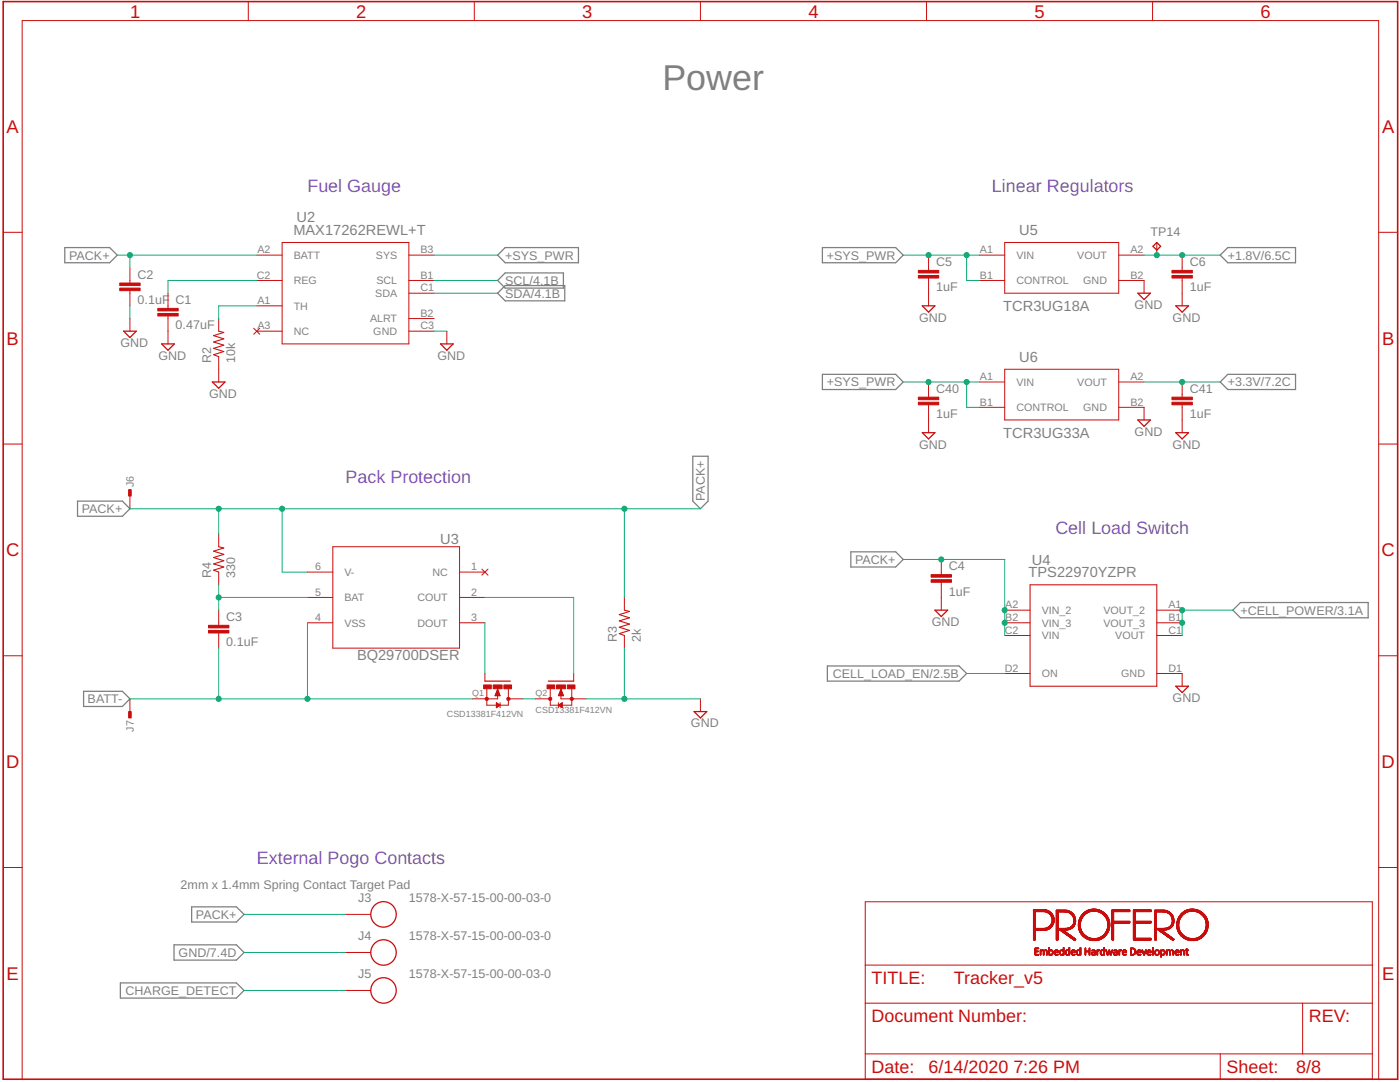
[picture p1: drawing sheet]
<svg xmlns="http://www.w3.org/2000/svg" width="279mm" height="216mm" viewBox="0 0 279 216" stroke-linecap="round" stroke-linejoin="round" font-family="sans-serif">
<defs><g id="words">
<text font-size="7.2" fill="#808080" x="132.2" y="18">Power</text>
<g font-size="3.7" fill="#c90d0c">
<text x="26" y="3.5">1</text>
<text x="71.1" y="3.5">2</text>
<text x="116.2" y="3.5">3</text>
<text x="161.3" y="3.5">4</text>
<text x="206.4" y="3.5">5</text>
<text x="251.6" y="3.5">6</text>
<text x="1.3" y="26.5">A</text>
<text x="275.8" y="26.5">A</text>
<text x="1.3" y="68.8">B</text>
<text x="275.8" y="68.8">B</text>
<text x="1.2" y="111">C</text>
<text x="275.7" y="111">C</text>
<text x="1.2" y="153.3">D</text>
<text x="275.7" y="153.3">D</text>
<text x="1.3" y="195.5">E</text>
<text x="275.8" y="195.5">E</text>
</g>
<g font-size="3.6" fill="#8252c2">
<text x="61.4" y="38.3">Fuel Gauge</text>
<text x="198" y="38.3">Linear Regulators</text>
<text x="68.9" y="96.4">Pack Protection</text>
<text x="210.6" y="106.6">Cell Load Switch</text>
<text x="51.2" y="172.3">External Pogo Contacts</text>
</g>
<g font-size="3.6" fill="#c90d0c">
<text x="173.9" y="196.4">TITLE:</text>
<text x="190.4" y="196.4">Tracker_v5</text>
<text x="173.9" y="204">Document Number:</text>
<text x="261.2" y="204">REV:</text>
<text x="173.9" y="214.1">Date:</text>
<text x="185.3" y="214.1">6/14/2020</text>
<text x="202.2" y="214.1">7:26 PM</text>
<text x="244.8" y="214.1">Sheet:</text>
<text x="258.7" y="214.1">8/8</text>
</g>
<g font-size="2.9" fill="#808080">
<text x="58.5" y="46.9">MAX17262REWL+T</text>
<text x="59.2" y="44.4">U2</text>
<text x="203.4" y="46.9">U5</text>
<text x="200.2" y="62.1">TCR3UG18A</text>
<text x="203.4" y="72.2">U6</text>
<text x="200.2" y="87.4">TCR3UG33A</text>
<text x="87.9" y="108.6">U3</text>
<text x="205.9" y="112.7">U4</text>
<text x="205.3" y="115.2">TPS22970YZPR</text>
<text x="71.3" y="131.6">BQ29700DSER</text>
</g>
<g font-size="2.5" fill="#808080">
<text x="229.6" y="47.1">TP14</text>
<text x="13.8" y="51.8">PACK+</text>
<text x="100.8" y="51.8">+SYS_PWR</text>
<text x="165" y="51.8">+SYS_PWR</text>
<text x="186.8" y="53.1">C5</text>
<text x="237.4" y="53.1">C6</text>
<text x="245" y="51.8">+1.8V/6.5C</text>
<text x="27.5" y="55.6">C2</text>
<text x="100.8" y="56.9">SCL/4.1B</text>
<text x="100.8" y="59.4">SDA/4.1B</text>
<text x="186.8" y="58.1">1uF</text>
<text x="237.4" y="58.1">1uF</text>
<text x="27.5" y="60.7">0.1uF</text>
<text x="35" y="65.7">0.47uF</text>
<text x="35" y="60.7">C1</text>
<text x="183.4" y="64.2">GND</text>
<text x="226.4" y="61.7">GND</text>
<text x="234" y="64.2">GND</text>
<text x="24" y="69.3">GND</text>
<text x="31.6" y="71.8">GND</text>
<text x="87.3" y="71.8">GND</text>
<text x="42.2" y="72.4" transform="rotate(-90 42.2 72.4)">R2</text>
<text x="46.9" y="72.4" transform="rotate(-90 46.9 72.4)">10k</text>
<text x="165" y="77.1">+SYS_PWR</text>
<text x="245" y="77.1">+3.3V/7.2C</text>
<text x="41.7" y="79.4">GND</text>
<text x="186.8" y="83.4">1uF</text>
<text x="186.8" y="78.4">C40</text>
<text x="237.4" y="83.4">1uF</text>
<text x="237.4" y="78.4">C41</text>
<text x="183.4" y="89.5">GND</text>
<text x="226.4" y="87">GND</text>
<text x="234" y="89.5">GND</text>
<text x="140.7" y="100" transform="rotate(-90 140.7 100)">PACK+</text>
<text x="16.3" y="102.4">PACK+</text>
<text x="170.7" y="112.5">PACK+</text>
<text x="189.4" y="113.8">C4</text>
<text x="42.2" y="115.4" transform="rotate(-90 42.2 115.4)">R4</text>
<text x="46.9" y="115.4" transform="rotate(-90 46.9 115.4)">330</text>
<text x="189.4" y="118.8">1uF</text>
<text x="45.2" y="123.9">C3</text>
<text x="186" y="124.9">GND</text>
<text x="247.6" y="122.6">+CELL_POWER/3.1A</text>
<text x="45.2" y="129">0.1uF</text>
<text x="123.1" y="128.1" transform="rotate(-90 123.1 128.1)">R3</text>
<text x="127.9" y="128.1" transform="rotate(-90 127.9 128.1)">2k</text>
<text x="166.2" y="135.3">CELL_LOAD_EN/2.5B</text>
<text x="17.5" y="140.3">BATT-</text>
<text x="234" y="140.1">GND</text>
<text x="137.9" y="145.1">GND</text>
<text x="36.1" y="177.4">2mm x 1.4mm Spring Contact Target Pad</text>
<text x="71.5" y="179.9">J3</text>
<text x="81.6" y="179.9">1578-X-57-15-00-00-03-0</text>
<text x="39.1" y="183.4">PACK+</text>
<text x="35.7" y="190.9">GND/7.4D</text>
<text x="71.5" y="187.5">J4</text>
<text x="81.6" y="187.5">1578-X-57-15-00-00-03-0</text>
<text x="71.5" y="195.1">J5</text>
<text x="81.6" y="195.1">1578-X-57-15-00-00-03-0</text>
<text x="25.1" y="198.5">CHARGE_DETECT</text>
</g>
<g font-size="2.1" fill="#808080">
<text x="51.4" y="50.6">A2</text>
<text x="58.6" y="51.7">BATT</text>
<text x="75" y="51.7">SYS</text>
<text x="83.9" y="50.6">B3</text>
<text x="195.6" y="50.6">A1</text>
<text x="202.8" y="51.7">VIN</text>
<text x="215" y="51.7">VOUT</text>
<text x="225.6" y="50.6">A2</text>
<text x="51.2" y="55.6">C2</text>
<text x="58.6" y="56.7">REG</text>
<text x="74.9" y="59.3">SDA</text>
<text x="75.1" y="56.7">SCL</text>
<text x="83.9" y="55.6">B1</text>
<text x="83.9" y="58.1">C1</text>
<text x="195.6" y="55.6">B1</text>
<text x="202.8" y="56.7">CONTROL</text>
<text x="216.2" y="56.7">GND</text>
<text x="225.6" y="55.6">B2</text>
<text x="51.4" y="60.7">A1</text>
<text x="51.4" y="65.7">A3</text>
<text x="58.6" y="61.8">TH</text>
<text x="73.8" y="64.3">ALRT</text>
<text x="83.9" y="63.2">B2</text>
<text x="83.9" y="65.7">C3</text>
<text x="58.6" y="66.9">NC</text>
<text x="74.5" y="66.9">GND</text>
<text x="195.6" y="75.9">A1</text>
<text x="202.8" y="77">VIN</text>
<text x="215" y="77">VOUT</text>
<text x="225.6" y="75.9">A2</text>
<text x="195.6" y="80.9">B1</text>
<text x="202.8" y="82">CONTROL</text>
<text x="216.2" y="82">GND</text>
<text x="225.6" y="80.9">B2</text>
<text x="26.7" y="97.2" transform="rotate(-90 26.7 97.2)">J6</text>
<text x="62.9" y="113.8">6</text>
<text x="94" y="113.8">1</text>
<text x="62.9" y="118.9">5</text>
<text x="68.7" y="114.9">V-</text>
<text x="68.7" y="120">BAT</text>
<text x="83.3" y="120">COUT</text>
<text x="86.3" y="114.9">NC</text>
<text x="94" y="118.9">2</text>
<text x="62.9" y="123.9">4</text>
<text x="68.7" y="125">VSS</text>
<text x="83.3" y="125">DOUT</text>
<text x="94" y="123.9">3</text>
<text x="200.6" y="121.4">A2</text>
<text x="200.6" y="123.9">B2</text>
<text x="207.9" y="122.5">VIN_2</text>
<text x="207.9" y="125">VIN_3</text>
<text x="220.2" y="122.5">VOUT_2</text>
<text x="220.2" y="125">VOUT_3</text>
<text x="233.2" y="121.4">A1</text>
<text x="233.2" y="123.9">B1</text>
<text x="200.5" y="126.5">C2</text>
<text x="207.9" y="127.6">VIN</text>
<text x="222.6" y="127.6">VOUT</text>
<text x="233.2" y="126.5">C1</text>
<text x="200.5" y="134">D2</text>
<text x="207.9" y="135.2">ON</text>
<text x="223.8" y="135.2">GND</text>
<text x="233.2" y="134">D1</text>
<text x="26.7" y="146" transform="rotate(-90 26.7 146)">J7</text>
</g>
<g font-size="1.8" fill="#808080">
<text x="89.2" y="143">CSD13381F412VN</text>
<text x="94.2" y="138.8">Q1</text>
<text x="106.9" y="142.2">CSD13381F412VN</text>
<text x="106.9" y="138.8">Q2</text>
</g>
</g></defs>
<g fill="none" stroke="#808080" stroke-width=".25">
<path d="M12.9 49.4h9l1.5 1.5-1.5 1.5h-9zM99.3 50.9l1.5-1.5h14.6v3h-14.6zM99.3 56l1.5-1.5h11.6v3h-11.6zM100.8 57h11.9v3h-11.9l-1.5-1.5zM164.1 49.4h14.7l1.5 1.5-1.5 1.5h-14.7zM243.5 50.9l1.5-1.5h13.6v3h-13.6zM164.1 74.7h14.7l1.5 1.5-1.5 1.5h-14.7zM245 74.7h13.6v3h-13.6l-1.5-1.5zM15.5 100h8.9l1.5 1.5-1.5 1.5h-8.9zM138.3 91h3v9l-1.5 1.5-1.5-1.5zM169.8 110.1h9l1.5 1.5-1.5 1.5h-9zM16.7 137.9h7.7l1.5 1.5-1.5 1.6h-7.7z"/>
<path d="M165.1 132.9h26.3l1.5 1.5-1.5 1.5h-26.3zM246 121.8l1.6-1.6h25.4v3.1h-25.4zM24 196.1h23.2l1.5 1.5-1.5 1.6h-23.2zM34.7 188.5h12.5l1.5 1.6-1.5 1.5h-12.5zM38.2 181h9l1.5 1.5-1.5 1.5h-9z"/>
</g>
<path d="M.6 .3h278.3v215h-278.3z" fill="none" stroke="#c90d0c" stroke-width=".32"/>
<g fill="none" stroke="#c90d0c" stroke-width=".2">
<path d="M49.6 .3v3.8M94.7 .3v3.8M139.8 .3v3.8M184.9 .3v3.8M230 .3v3.8M.6 46.4h3.8M25.9 53.4v3.1M25.9 58v3M33.5 58.5v3M51.2 50.9h5.1M51.2 56h5.1M56.3 48.4h25.3v20.2h-25.3z"/>
<path d="M81.6 50.9h5.1M81.6 56h5.1M81.6 58.5h5.1M185.3 50.9v3.1M185.3 55.5v5.5M195.5 50.9h5M195.5 56h5M200.5 48.4h22.8v10.1h-22.8zM223.3 50.9h5M223.3 56h5v2.5M230.9 48.4v2.5M235.9 50.9v3.1"/>
<path d="M235.9 55.5v5.5M275.1 46.4h3.8M25.9 63.6v2.5M33.5 63.1v5.5M43.6 63.6v2.5M43.6 71.2v5M50.6 65.5l1.2 1.2M51.2 61h5.1M51.2 66.1h5.1M51.8 65.5l-1.2 1.2M81.6 66.1h5.1M81.6 63.6h5.1"/>
<path d="M89.2 66.1v2.5M185.3 76.2v3M195.5 76.2h5M200.5 73.7h22.8v10.1h-22.8zM223.3 76.2h5M235.9 76.2v3M.6 88.6h3.8M25.9 99v2.5M185.3 80.8v5.5M195.5 81.3h5M223.3 81.3h5v2.5M235.9 80.8v5.5"/>
<path d="M275.1 88.6h3.8M43.6 106.6v2.5M43.6 114.2v2.5M61.4 114.2h5M61.4 119.2h5M66.4 109.1h25.3v20.2h-25.3zM91.7 114.2h5.1M91.7 119.2h5.1M96.2 113.6l1.2 1.2M97.4 113.6l-1.2 1.2M124.6 119.2v2.6M187.9 111.6v3.1"/>
<path d="M187.9 116.2v5.6M.6 130.9h3.8M25.9 139.4v2.6M43.6 121.8v3M43.6 126.3v3M61.4 124.3h5M91.7 124.3h5.1M96.8 134.4v1.5M97.2 137.4v3.3h4.3v-3.2M98.8 138.8h1M98.9 138.6h.8M98.9 138.5h.8"/>
<path d="M99 138.4h.7M99 138.3h.6M99.1 138.2h.4M99.1 138h.4M99.2 137.9h.2M99.2 137.8h.2M99.3 137.7h.1M99.3 137.6h.1M99.3 137.3v2.1h-5M99.3 137.6l.5 1.2h-1zM101.5 139.4h2.9M106.9 139.4h2.9"/>
<path d="M109.8 137.5v3.2h1.6M111.5 138.8h.9M111.5 138.6h.9M111.6 138.5h.7M111.6 138.4h.7M111.7 138.3h.5M111.7 138.2h.5M111.8 138h.3M111.8 137.9h.3M111.9 137.8h.2M111.9 137.7h.1M112 137.3v2.1h5"/>
<path d="M112 137.6l.5 1.2h-1.1zM112 137.6h.1M114.1 137.4v3.3h-2.6M114.5 134.4v1.5M124.6 126.8v2.5M139.8 139.4v2.6M200.5 121.8h5.1M200.5 124.3h5.1M200.5 126.8h5.1M200.5 134.4h5.1M230.9 121.8h5M230.9 124.3h5"/>
<path d="M230.9 126.8h5M230.9 134.4h5v2.5M275.1 130.9h3.8M99.1 140.2l.7 .5-.7 .5zM99.1 141.2h.1M99.1 141.1h.2M99.1 140.9h.4M99.1 140.8h.6M99.1 140.6h.5M99.1 140.4h.3M99.1 140.3h.1M99.8 140.2v1"/>
<path d="M111.4 140.2v1M111.4 140.7l.8-.5v1zM111.6 140.8h.6M111.7 140.6h.5M111.8 140.9h.4M111.9 140.4h.3M111.9 141.1h.3M112 140.3h.2M112.1 141.2h.1M.6 173.1h3.8M172.7 179.9h101.2v35.4h-101.2zM275.1 173.1h3.8"/>
<path d="M68.9 182.5h5.1M68.9 190.1h5.1M68.9 197.6h5.1M172.7 192.6h101.2M4.4 215.3v-211.2h270.7v211.2M172.7 200.2h101.2M172.7 210.3h101.2M243.5 210.3v5M260 200.2v10.1"/>
</g>
<g fill="#c90d0c" stroke="#c90d0c" stroke-width=".2">
<path d="M231.7 190.8l.1 .1z"/>
<path d="M231.7 190.7l.1 .1z"/>
<path d="M231.7 190.6l.1 .1z"/>
<path d="M206.6 190.5l.7 .1z"/>
<path d="M207.6 190.5l.1 .1z"/>
<path d="M208.2 190.5l.1 .1z"/>
<path d="M208.9 190.5l.1 .1z"/>
<path d="M209.3 190.5l.1 .1z"/>
<path d="M209.6 190.5l.3 .1z"/>
<path d="M210.7 190.5l.4 .1z"/>
<path d="M211.7 190.5l.3 .1z"/>
<path d="M212.2 190.5l.1 .1z"/>
<path d="M212.9 190.5l.2 .1z"/>
<path d="M214 190.5l.4 .1z"/>
<path d="M215.1 190.5l.3 .1z"/>
<path d="M216.6 190.5l.1 .1z"/>
<path d="M217.4 190.5l.1 .1z"/>
<path d="M218 190.5l.3 .1z"/>
<path d="M218.9 190.5l.2 .1z"/>
<path d="M219.8 190.5l.3 .1z"/>
<path d="M220.3 190.5l.1 .1z"/>
<path d="M221 190.5l.1 .1z"/>
<path d="M221.6 190.5l.1 .1z"/>
<path d="M222.4 190.5l.3 .1z"/>
<path d="M222.8 190.5l.1 .1z"/>
<path d="M224.2 190.5l.4 .1z"/>
<path d="M225.7 190.5l.3 .1z"/>
<path d="M227.2 190.5l.4 .1z"/>
<path d="M228.2 190.5l.2 .1z"/>
<path d="M229.2 190.5l.3 .1z"/>
<path d="M230 190.5l.2 .1z"/>
<path d="M230.7 190.5l.4 .1z"/>
<path d="M231.7 190.5l.1 .1z"/>
<path d="M231.9 190.5l.3 .1z"/>
<path d="M232.8 190.5l.1 .1z"/>
<path d="M233.4 190.5l.1 .1z"/>
<path d="M234.1 190.5l.1 .1z"/>
<path d="M234.8 190.5l.4 .1z"/>
<path d="M235.6 190.5l.1 .1z"/>
<path d="M236.9 190.5l.3 .1z"/>
<path d="M206.5 190.4l.2 .1z"/>
<path d="M207.6 190.4l.1 .1z"/>
<path d="M208.2 190.4l.1 .1z"/>
<path d="M208.9 190.4l.1 .1z"/>
<path d="M209.3 190.4l.1 .1z"/>
<path d="M209.5 190.4l.2 .1z"/>
<path d="M209.9 190.4l.2 .1z"/>
<path d="M210.5 190.4l.2 .1z"/>
<path d="M211.1 190.4l.1 .1z"/>
<path d="M211.6 190.4l.2 .1z"/>
<path d="M212 190.4l.2 .1z"/>
<path d="M212.2 190.4l.1 .1z"/>
<path d="M212.7 190.4l.2 .1z"/>
<path d="M213.2 190.4l.1 .1z"/>
<path d="M213.9 190.4l.2 .1z"/>
<path d="M214.4 190.4l.1 .1z"/>
<path d="M214.9 190.4l.3 .1z"/>
<path d="M215.4 190.4l.1 .1z"/>
<path d="M216.6 190.4l.1 .1z"/>
<path d="M217.4 190.4l.1 .1z"/>
<path d="M217.9 190.4l.1 .1z"/>
<path d="M218.3 190.4l.3 .1z"/>
<path d="M218.9 190.4l.2 .1z"/>
<path d="M219.7 190.4l.2 .1z"/>
<path d="M220.1 190.4l.2 .1z"/>
<path d="M220.3 190.4l.1 .1z"/>
<path d="M221 190.4l.2 .1z"/>
<path d="M221.6 190.4l.2 .1z"/>
<path d="M222.3 190.4l.1 .1z"/>
<path d="M222.7 190.4l.3 .1z"/>
<path d="M223.3 190.4l.1 .1z"/>
<path d="M224.1 190.4l.2 .1z"/>
<path d="M224.6 190.4l.2 .1z"/>
<path d="M225.6 190.4l.2 .1z"/>
<path d="M226.1 190.4l.3 .1z"/>
<path d="M227 190.4l.2 .1z"/>
<path d="M227.5 190.4l.2 .1z"/>
<path d="M228.2 190.4l.2 .1z"/>
<path d="M229 190.4l.2 .1z"/>
<path d="M229.6 190.4l.1 .1z"/>
<path d="M230 190.4l.2 .1z"/>
<path d="M230.6 190.4l.1 .1z"/>
<path d="M231.1 190.4l.1 .1z"/>
<path d="M231.7 190.4l.1 .1z"/>
<path d="M231.8 190.4l.2 .1z"/>
<path d="M232.2 190.4l.2 .1z"/>
<path d="M232.8 190.4l.1 .1z"/>
<path d="M233.4 190.4l.1 .1z"/>
<path d="M234.1 190.4l.1 .1z"/>
<path d="M234.6 190.4l.2 .1z"/>
<path d="M235.1 190.4l.2 .1z"/>
<path d="M235.6 190.4l.1 .1z"/>
<path d="M236.3 190.4l.1 .1z"/>
<path d="M236.8 190.4l.1 .1z"/>
<path d="M206.5 190.3l.2 .1z"/>
<path d="M207.6 190.3l.1 .1z"/>
<path d="M208.2 190.3l.1 .1z"/>
<path d="M208.9 190.3l.1 .1z"/>
<path d="M209.3 190.3l.2 .1z"/>
<path d="M210 190.3l.1 .1z"/>
<path d="M210.4 190.3l.2 .1z"/>
<path d="M211.5 190.3l.2 .1z"/>
<path d="M212.1 190.3l.2 .1z"/>
<path d="M212.7 190.3l.1 .1z"/>
<path d="M213.3 190.3l.2 .1z"/>
<path d="M213.8 190.3l.2 .1z"/>
<path d="M214.9 190.3l.2 .1z"/>
<path d="M215.5 190.3l.2 .1z"/>
<path d="M216.6 190.3l.1 .1z"/>
<path d="M217.4 190.3l.1 .1z"/>
<path d="M217.8 190.3l.2 .1z"/>
<path d="M218.4 190.3l.1 .1z"/>
<path d="M218.9 190.3l.2 .1z"/>
<path d="M219.6 190.3l.2 .1z"/>
<path d="M220.2 190.3l.2 .1z"/>
<path d="M220.9 190.3l.1 .1z"/>
<path d="M221.5 190.3l.1 .1z"/>
<path d="M222.2 190.3l.2 .1z"/>
<path d="M222.8 190.3l.1 .1z"/>
<path d="M223.3 190.3l.1 .1z"/>
<path d="M224 190.3l.2 .1z"/>
<path d="M225.6 190.3l.2 .1z"/>
<path d="M226.3 190.3l.2 .1z"/>
<path d="M226.9 190.3l.2 .1z"/>
<path d="M228.2 190.3l.1 .1z"/>
<path d="M228.3 190.3l.2 .1z"/>
<path d="M229 190.3l.1 .1z"/>
<path d="M230 190.3l.2 .1z"/>
<path d="M230.5 190.3l.2 .1z"/>
<path d="M231.2 190.3l.1 .1z"/>
<path d="M231.6 190.3l.3 .1z"/>
<path d="M232.3 190.3l.2 .1z"/>
<path d="M232.8 190.3l.1 .1z"/>
<path d="M233.4 190.3l.1 .1z"/>
<path d="M234.1 190.3l.1 .1z"/>
<path d="M234.5 190.3l.2 .1z"/>
<path d="M235.6 190.3l.1 .1z"/>
<path d="M236.3 190.3l.1 .1z"/>
<path d="M236.7 190.3l.2 .1z"/>
<path d="M206.5 190.2l.2 .1z"/>
<path d="M207.6 190.2l.1 .1z"/>
<path d="M208.2 190.2l.1 .1z"/>
<path d="M208.9 190.2l.1 .1z"/>
<path d="M209.3 190.2l.1 .1z"/>
<path d="M210 190.2l.2 .1z"/>
<path d="M210.4 190.2l.2 .1z"/>
<path d="M211.5 190.2l.1 .1z"/>
<path d="M212.2 190.2l.1 .1z"/>
<path d="M212.7 190.2l.1 .1z"/>
<path d="M213.3 190.2l.2 .1z"/>
<path d="M213.8 190.2l.1 .1z"/>
<path d="M214.9 190.2l.1 .1z"/>
<path d="M215.5 190.2l.2 .1z"/>
<path d="M216.6 190.2l.1 .1z"/>
<path d="M217.4 190.2l.1 .1z"/>
<path d="M217.8 190.2l.2 .1z"/>
<path d="M218.4 190.2l.1 .1z"/>
<path d="M218.9 190.2l.2 .1z"/>
<path d="M219.6 190.2l.1 .1z"/>
<path d="M220.3 190.2l.1 .1z"/>
<path d="M220.9 190.2l.1 .1z"/>
<path d="M221.1 190.2l.1 .1z"/>
<path d="M221.5 190.2l.1 .1z"/>
<path d="M221.7 190.2l.1 .1z"/>
<path d="M222.2 190.2l.2 .1z"/>
<path d="M222.8 190.2l.1 .1z"/>
<path d="M223.3 190.2l.1 .1z"/>
<path d="M224 190.2l.1 .1z"/>
<path d="M225.6 190.2l.2 .1z"/>
<path d="M226.4 190.2l.2 .1z"/>
<path d="M226.9 190.2l.2 .1z"/>
<path d="M228.1 190.2l.2 .1z"/>
<path d="M228.4 190.2l.1 .1z"/>
<path d="M228.9 190.2l.1 .1z"/>
<path d="M230 190.2l.2 .1z"/>
<path d="M230.5 190.2l.1 .1z"/>
<path d="M231.2 190.2l.2 .1z"/>
<path d="M231.7 190.2l.1 .1z"/>
<path d="M232.3 190.2l.2 .1z"/>
<path d="M232.8 190.2l.1 .1z"/>
<path d="M233.4 190.2l.1 .1z"/>
<path d="M234.1 190.2l.1 .1z"/>
<path d="M234.5 190.2l.2 .1z"/>
<path d="M235.6 190.2l.1 .1z"/>
<path d="M236.3 190.2l.1 .1z"/>
<path d="M236.7 190.2l.2 .1z"/>
<path d="M206.5 190.1l.2 .1z"/>
<path d="M207.6 190.1l.1 .1z"/>
<path d="M208.2 190.1l.1 .1z"/>
<path d="M208.9 190.1l.1 .1z"/>
<path d="M209.3 190.1l.1 .1z"/>
<path d="M210 190.1l.2 .1z"/>
<path d="M210.4 190.1l.1 .1z"/>
<path d="M211.5 190.1l.1 .1z"/>
<path d="M212.2 190.1l.1 .1z"/>
<path d="M212.6 190.1l.2 .1z"/>
<path d="M213.3 190.1l.2 .1z"/>
<path d="M213.8 190.1l.1 .1z"/>
<path d="M214.8 190.1l.2 .1z"/>
<path d="M215.5 190.1l.2 .1z"/>
<path d="M216.6 190.1l.1 .1z"/>
<path d="M217.4 190.1l.1 .1z"/>
<path d="M217.9 190.1l.1 .1z"/>
<path d="M218.4 190.1l.1 .1z"/>
<path d="M218.9 190.1l.2 .1z"/>
<path d="M219.6 190.1l.1 .1z"/>
<path d="M220.3 190.1l.1 .1z"/>
<path d="M220.9 190.1l.1 .1z"/>
<path d="M221.1 190.1l.2 .1z"/>
<path d="M221.5 190.1l.1 .1z"/>
<path d="M221.8 190.1l.1 .1z"/>
<path d="M222.2 190.1l.2 .1z"/>
<path d="M222.8 190.1l.1 .1z"/>
<path d="M223.3 190.1l.1 .1z"/>
<path d="M224 190.1l.1 .1z"/>
<path d="M225.6 190.1l.2 .1z"/>
<path d="M226.5 190.1l.1 .1z"/>
<path d="M226.9 190.1l.1 .1z"/>
<path d="M228.1 190.1l.1 .1z"/>
<path d="M228.4 190.1l.2 .1z"/>
<path d="M228.9 190.1l.1 .1z"/>
<path d="M230 190.1l.2 .1z"/>
<path d="M230.5 190.1l.1 .1z"/>
<path d="M231.2 190.1l.2 .1z"/>
<path d="M231.7 190.1l.1 .1z"/>
<path d="M232.4 190.1l.1 .1z"/>
<path d="M232.8 190.1l.1 .1z"/>
<path d="M233.4 190.1l.1 .1z"/>
<path d="M234.1 190.1l.1 .1z"/>
<path d="M234.5 190.1l.1 .1z"/>
<path d="M235.6 190.1l.1 .1z"/>
<path d="M236.3 190.1l.1 .1z"/>
<path d="M236.7 190.1l.2 .1z"/>
<path d="M206.5 190l.2 .1z"/>
<path d="M207.6 190l.1 .1z"/>
<path d="M208.2 190l.1 .1z"/>
<path d="M208.9 190l.1 .1z"/>
<path d="M209.3 190l.1 .1z"/>
<path d="M210 190l.2 .1z"/>
<path d="M210.4 190l.8 .1z"/>
<path d="M211.5 190l.1 .1z"/>
<path d="M212.2 190l.1 .1z"/>
<path d="M212.6 190l.1 .1z"/>
<path d="M213.3 190l.2 .1z"/>
<path d="M213.8 190l.8 .1z"/>
<path d="M214.8 190l.2 .1z"/>
<path d="M215.5 190l.2 .1z"/>
<path d="M216.6 190l.1 .1z"/>
<path d="M217.4 190l.1 .1z"/>
<path d="M218 190l.6 .1z"/>
<path d="M218.9 190l.2 .1z"/>
<path d="M219.6 190l.1 .1z"/>
<path d="M220.3 190l.1 .1z"/>
<path d="M220.8 190l.1 .1z"/>
<path d="M221.2 190l.1 .1z"/>
<path d="M221.8 190l.1 .1z"/>
<path d="M222.4 190l.6 .1z"/>
<path d="M223.3 190l.1 .1z"/>
<path d="M224 190l.8 .1z"/>
<path d="M225.6 190l.2 .1z"/>
<path d="M226.5 190l.2 .1z"/>
<path d="M226.9 190l.8 .1z"/>
<path d="M228 190l.2 .1z"/>
<path d="M228.5 190l.1 .1z"/>
<path d="M228.9 190l.8 .1z"/>
<path d="M230 190l.2 .1z"/>
<path d="M230.5 190l.1 .1z"/>
<path d="M231.2 190l.2 .1z"/>
<path d="M231.7 190l.1 .1z"/>
<path d="M232.4 190l.1 .1z"/>
<path d="M232.8 190l.1 .1z"/>
<path d="M233.4 190l.1 .1z"/>
<path d="M234.1 190l.1 .1z"/>
<path d="M234.5 190l.8 .1z"/>
<path d="M235.6 190l.1 .1z"/>
<path d="M236.3 190l.1 .1z"/>
<path d="M236.7 190l.2 .1z"/>
<path d="M206.5 189.9l.2 .1z"/>
<path d="M207.6 189.9l.1 .1z"/>
<path d="M208.2 189.9l.1 .1z"/>
<path d="M208.9 189.9l.1 .1z"/>
<path d="M209.3 189.9l.1 .1z"/>
<path d="M210 189.9l.2 .1z"/>
<path d="M210.4 189.9l.1 .1z"/>
<path d="M211.1 189.9l.2 .1z"/>
<path d="M211.5 189.9l.1 .1z"/>
<path d="M212.2 189.9l.1 .1z"/>
<path d="M212.6 189.9l.2 .1z"/>
<path d="M213.3 189.9l.2 .1z"/>
<path d="M213.8 189.9l.1 .1z"/>
<path d="M214.5 189.9l.1 .1z"/>
<path d="M214.9 189.9l.1 .1z"/>
<path d="M215.5 189.9l.2 .1z"/>
<path d="M216.6 189.9l.1 .1z"/>
<path d="M217.4 189.9l.1 .1z"/>
<path d="M218.4 189.9l.1 .1z"/>
<path d="M218.9 189.9l.2 .1z"/>
<path d="M219.6 189.9l.1 .1z"/>
<path d="M220.3 189.9l.1 .1z"/>
<path d="M220.8 189.9l.1 .1z"/>
<path d="M221.4 189.9l.2 .1z"/>
<path d="M221.8 189.9l.2 .1z"/>
<path d="M222.8 189.9l.1 .1z"/>
<path d="M223.3 189.9l.1 .1z"/>
<path d="M224 189.9l.1 .1z"/>
<path d="M224.7 189.9l.1 .1z"/>
<path d="M225.6 189.9l.2 .1z"/>
<path d="M226.5 189.9l.2 .1z"/>
<path d="M226.9 189.9l.1 .1z"/>
<path d="M227.6 189.9l.2 .1z"/>
<path d="M228 189.9l.2 .1z"/>
<path d="M228.5 189.9l.1 .1z"/>
<path d="M228.9 189.9l.1 .1z"/>
<path d="M229.6 189.9l.1 .1z"/>
<path d="M230 189.9l.2 .1z"/>
<path d="M230.5 189.9l.1 .1z"/>
<path d="M231.2 189.9l.2 .1z"/>
<path d="M231.7 189.9l.1 .1z"/>
<path d="M232.4 189.9l.1 .1z"/>
<path d="M232.8 189.9l.1 .1z"/>
<path d="M233.4 189.9l.1 .1z"/>
<path d="M234.1 189.9l.1 .1z"/>
<path d="M234.5 189.9l.1 .1z"/>
<path d="M235.2 189.9l.2 .1z"/>
<path d="M235.6 189.9l.1 .1z"/>
<path d="M236.3 189.9l.1 .1z"/>
<path d="M236.7 189.9l.2 .1z"/>
<path d="M206.5 189.8l.7 .1z"/>
<path d="M207.6 189.8l.1 .1z"/>
<path d="M208.2 189.8l.2 .1z"/>
<path d="M208.8 189.8l.2 .1z"/>
<path d="M209.3 189.8l.1 .1z"/>
<path d="M210 189.8l.2 .1z"/>
<path d="M210.4 189.8l.2 .1z"/>
<path d="M211.1 189.8l.1 .1z"/>
<path d="M211.5 189.8l.1 .1z"/>
<path d="M212.2 189.8l.1 .1z"/>
<path d="M212.7 189.8l.1 .1z"/>
<path d="M213.3 189.8l.2 .1z"/>
<path d="M213.8 189.8l.1 .1z"/>
<path d="M214.5 189.8l.1 .1z"/>
<path d="M214.9 189.8l.1 .1z"/>
<path d="M215.5 189.8l.2 .1z"/>
<path d="M216.6 189.8l.9 .1z"/>
<path d="M218.4 189.8l.1 .1z"/>
<path d="M218.9 189.8l.2 .1z"/>
<path d="M219.6 189.8l.1 .1z"/>
<path d="M220.3 189.8l.1 .1z"/>
<path d="M220.7 189.8l.2 .1z"/>
<path d="M221.2 189.8l.1 .1z"/>
<path d="M221.4 189.8l.1 .1z"/>
<path d="M221.9 189.8l.1 .1z"/>
<path d="M222.8 189.8l.1 .1z"/>
<path d="M223.3 189.8l.2 .1z"/>
<path d="M224 189.8l.2 .1z"/>
<path d="M224.7 189.8l.1 .1z"/>
<path d="M225.6 189.8l.2 .1z"/>
<path d="M226.5 189.8l.2 .1z"/>
<path d="M226.9 189.8l.2 .1z"/>
<path d="M227.6 189.8l.1 .1z"/>
<path d="M228 189.8l.1 .1z"/>
<path d="M228.6 189.8l.1 .1z"/>
<path d="M228.9 189.8l.1 .1z"/>
<path d="M229.6 189.8l.1 .1z"/>
<path d="M230 189.8l.2 .1z"/>
<path d="M230.5 189.8l.1 .1z"/>
<path d="M231.2 189.8l.2 .1z"/>
<path d="M231.6 189.8l.2 .1z"/>
<path d="M232.3 189.8l.2 .1z"/>
<path d="M232.8 189.8l.1 .1z"/>
<path d="M233.4 189.8l.2 .1z"/>
<path d="M234 189.8l.2 .1z"/>
<path d="M234.5 189.8l.2 .1z"/>
<path d="M235.2 189.8l.1 .1z"/>
<path d="M235.6 189.8l.2 .1z"/>
<path d="M236.2 189.8l.2 .1z"/>
<path d="M236.7 189.8l.2 .1z"/>
<path d="M206.5 189.7l.2 .1z"/>
<path d="M207.6 189.7l.2 .1z"/>
<path d="M208.2 189.7l.2 .1z"/>
<path d="M208.8 189.7l.1 .1z"/>
<path d="M209.3 189.7l.2 .1z"/>
<path d="M210 189.7l.1 .1z"/>
<path d="M210.5 189.7l.1 .1z"/>
<path d="M211.1 189.7l.1 .1z"/>
<path d="M211.5 189.7l.2 .1z"/>
<path d="M212.1 189.7l.2 .1z"/>
<path d="M212.7 189.7l.1 .1z"/>
<path d="M213.3 189.7l.2 .1z"/>
<path d="M213.8 189.7l.2 .1z"/>
<path d="M214.4 189.7l.2 .1z"/>
<path d="M214.9 189.7l.2 .1z"/>
<path d="M215.5 189.7l.2 .1z"/>
<path d="M216.6 189.7l.1 .1z"/>
<path d="M217.4 189.7l.1 .1z"/>
<path d="M218.4 189.7l.1 .1z"/>
<path d="M218.9 189.7l.3 .1z"/>
<path d="M219.6 189.7l.2 .1z"/>
<path d="M220.2 189.7l.2 .1z"/>
<path d="M220.7 189.7l.2 .1z"/>
<path d="M221.3 189.7l.2 .1z"/>
<path d="M221.9 189.7l.1 .1z"/>
<path d="M222.8 189.7l.1 .1z"/>
<path d="M223.3 189.7l.2 .1z"/>
<path d="M224 189.7l.2 .1z"/>
<path d="M224.7 189.7l.1 .1z"/>
<path d="M225.6 189.7l.2 .1z"/>
<path d="M226.5 189.7l.2 .1z"/>
<path d="M227 189.7l.1 .1z"/>
<path d="M227.5 189.7l.2 .1z"/>
<path d="M227.9 189.7l.2 .1z"/>
<path d="M228.5 189.7l.2 .1z"/>
<path d="M228.9 189.7l.2 .1z"/>
<path d="M229.6 189.7l.1 .1z"/>
<path d="M230 189.7l.2 .1z"/>
<path d="M230.5 189.7l.2 .1z"/>
<path d="M231.1 189.7l.2 .1z"/>
<path d="M231.7 189.7l.2 .1z"/>
<path d="M232.3 189.7l.2 .1z"/>
<path d="M232.8 189.7l.2 .1z"/>
<path d="M233.4 189.7l.2 .1z"/>
<path d="M234 189.7l.1 .1z"/>
<path d="M234.6 189.7l.1 .1z"/>
<path d="M235.1 189.7l.2 .1z"/>
<path d="M235.6 189.7l.3 .1z"/>
<path d="M236.2 189.7l.2 .1z"/>
<path d="M236.7 189.7l.2 .1z"/>
<path d="M206.5 189.6l.2 .1z"/>
<path d="M207.6 189.6l.1 .1z"/>
<path d="M207.8 189.6l.2 .1z"/>
<path d="M208.1 189.6l.2 .1z"/>
<path d="M208.4 189.6l.2 .1z"/>
<path d="M208.7 189.6l.2 .1z"/>
<path d="M209.3 189.6l.1 .1z"/>
<path d="M209.5 189.6l.2 .1z"/>
<path d="M209.8 189.6l.2 .1z"/>
<path d="M210.5 189.6l.3 .1z"/>
<path d="M210.9 189.6l.2 .1z"/>
<path d="M211.6 189.6l.2 .1z"/>
<path d="M212 189.6l.1 .1z"/>
<path d="M212.2 189.6l.1 .1z"/>
<path d="M212.8 189.6l.2 .1z"/>
<path d="M213.1 189.6l.2 .1z"/>
<path d="M213.3 189.6l.2 .1z"/>
<path d="M213.9 189.6l.2 .1z"/>
<path d="M214.3 189.6l.2 .1z"/>
<path d="M215 189.6l.2 .1z"/>
<path d="M215.3 189.6l.2 .1z"/>
<path d="M215.5 189.6l.2 .1z"/>
<path d="M216.6 189.6l.1 .1z"/>
<path d="M217.4 189.6l.1 .1z"/>
<path d="M217.9 189.6l.3 .1z"/>
<path d="M218.3 189.6l.2 .1z"/>
<path d="M218.9 189.6l.2 .1z"/>
<path d="M219.1 189.6l.4 .1z"/>
<path d="M219.8 189.6l.1 .1z"/>
<path d="M220 189.6l.2 .1z"/>
<path d="M220.3 189.6l.1 .1z"/>
<path d="M220.7 189.6l.1 .1z"/>
<path d="M221.3 189.6l.1 .1z"/>
<path d="M221.9 189.6l.1 .1z"/>
<path d="M222.3 189.6l.3 .1z"/>
<path d="M222.6 189.6l.2 .1z"/>
<path d="M223.5 189.6l.4 .1z"/>
<path d="M224.2 189.6l.2 .1z"/>
<path d="M224.5 189.6l.2 .1z"/>
<path d="M225.6 189.6l.2 .1z"/>
<path d="M226.5 189.6l.2 .1z"/>
<path d="M227 189.6l.3 .1z"/>
<path d="M227.4 189.6l.2 .1z"/>
<path d="M227.9 189.6l.1 .1z"/>
<path d="M228.6 189.6l.1 .1z"/>
<path d="M229.1 189.6l.2 .1z"/>
<path d="M229.3 189.6l.3 .1z"/>
<path d="M230 189.6l.2 .1z"/>
<path d="M230.6 189.6l.2 .1z"/>
<path d="M231 189.6l.3 .1z"/>
<path d="M231.9 189.6l.2 .1z"/>
<path d="M232.2 189.6l.2 .1z"/>
<path d="M232.8 189.6l.1 .1z"/>
<path d="M233 189.6l.2 .1z"/>
<path d="M233.3 189.6l.2 .1z"/>
<path d="M233.6 189.6l.2 .1z"/>
<path d="M233.9 189.6l.2 .1z"/>
<path d="M234.6 189.6l.3 .1z"/>
<path d="M235 189.6l.2 .1z"/>
<path d="M235.8 189.6l.2 .1z"/>
<path d="M236.1 189.6l.2 .1z"/>
<path d="M236.6 189.6l.6 .1z"/>
<path d="M206.5 189.5l.2 .1z"/>
<path d="M209.3 189.5l.1 .1z"/>
<path d="M212.2 189.5l.1 .1z"/>
<path d="M213.3 189.5l.2 .1z"/>
<path d="M215.5 189.5l.2 .1z"/>
<path d="M216.6 189.5l.1 .1z"/>
<path d="M217.4 189.5l.1 .1z"/>
<path d="M220.3 189.5l.1 .1z"/>
<path d="M225.6 189.5l.2 .1z"/>
<path d="M226.4 189.5l.2 .1z"/>
<path d="M230 189.5l.2 .1z"/>
<path d="M236.7 189.5l.2 .1z"/>
<path d="M206.5 189.4l.2 .1z"/>
<path d="M209.3 189.4l.1 .1z"/>
<path d="M212.2 189.4l.1 .1z"/>
<path d="M213.3 189.4l.2 .1z"/>
<path d="M215.5 189.4l.2 .1z"/>
<path d="M216.6 189.4l.1 .1z"/>
<path d="M217.4 189.4l.1 .1z"/>
<path d="M220.3 189.4l.1 .1z"/>
<path d="M225.6 189.4l.2 .1z"/>
<path d="M226.4 189.4l.1 .1z"/>
<path d="M230 189.4l.2 .1z"/>
<path d="M236.7 189.4l.2 .1z"/>
<path d="M206.5 189.3l.2 .1z"/>
<path d="M209.3 189.3l.1 .1z"/>
<path d="M212.2 189.3l.1 .1z"/>
<path d="M213.3 189.3l.2 .1z"/>
<path d="M215.5 189.3l.2 .1z"/>
<path d="M216.6 189.3l.1 .1z"/>
<path d="M217.4 189.3l.1 .1z"/>
<path d="M220.3 189.3l.1 .1z"/>
<path d="M225.6 189.3l.2 .1z"/>
<path d="M226.2 189.3l.2 .1z"/>
<path d="M230 189.3l.2 .1z"/>
<path d="M236.7 189.3l.2 .1z"/>
<path d="M206.6 189.2l.7 .1z"/>
<path d="M209.3 189.2l.1 .1z"/>
<path d="M212.2 189.2l.1 .1z"/>
<path d="M213.3 189.2l.2 .1z"/>
<path d="M215.5 189.2l.2 .1z"/>
<path d="M216.6 189.2l.1 .1z"/>
<path d="M217.4 189.2l.1 .1z"/>
<path d="M220.3 189.2l.1 .1z"/>
<path d="M225.6 189.2l.7 .1z"/>
<path d="M230 189.2l.2 .1z"/>
<path d="M209.3 189.1l.1 .1z"/>
<path d="M212.2 189.1l.1 .1z"/>
<path d="M213.3 189.1l.2 .1z"/>
<path d="M215.5 189.1l.2 .1z"/>
<path d="M220.3 189.1l.1 .1z"/>
<path d="M230 189.1l.2 .1z"/>
<path d="M214.4 187.6h.2z"/>
<path d="M217.7 187.6h1.3z"/>
<path d="M234 187.6h.2z"/>
<path d="M237.4 187.6h1.2z"/>
<path d="M206.3 187.5h.3z"/>
<path d="M210.8 187.5h.4z"/>
<path d="M214.3 187.5h.3z"/>
<path d="M217.4 187.5h2z"/>
<path d="M221.9 187.5h.3z"/>
<path d="M226.2 187.5h3.5z"/>
<path d="M230.5 187.5h.3z"/>
<path d="M233.9 187.5h.4z"/>
<path d="M237 187.5h2z"/>
<path d="M206.3 187.4l.3 .1z"/>
<path d="M210.8 187.4l.4 .1z"/>
<path d="M214.1 187.4l.6 .1z"/>
<path d="M217.1 187.4l2.6 .1z"/>
<path d="M221.9 187.4l.3 .1z"/>
<path d="M226.2 187.4l3.5 .1z"/>
<path d="M230.5 187.4l.3 .1z"/>
<path d="M233.8 187.4l.6 .1z"/>
<path d="M236.7 187.4l2.6 .1z"/>
<path d="M206.3 187.3h.3z"/>
<path d="M210.8 187.3h.4z"/>
<path d="M214 187.3h.6z"/>
<path d="M216.9 187.3h3z"/>
<path d="M221.9 187.3h.3z"/>
<path d="M226.2 187.3h3.5z"/>
<path d="M230.5 187.3h.3z"/>
<path d="M233.6 187.3h.6z"/>
<path d="M236.5 187.3h3z"/>
<path d="M206.3 187.2h.3z"/>
<path d="M210.8 187.2h.4z"/>
<path d="M213.8 187.2h.6z"/>
<path d="M216.7 187.2h.9z"/>
<path d="M219.1 187.2h.9z"/>
<path d="M221.9 187.2h.3z"/>
<path d="M226.2 187.2h.3z"/>
<path d="M230.5 187.2h.3z"/>
<path d="M233.4 187.2h.6z"/>
<path d="M236.3 187.2h1z"/>
<path d="M238.8 187.2h.8z"/>
<path d="M206.3 187.1h.3z"/>
<path d="M210.8 187.1h.4z"/>
<path d="M213.7 187.1h.6z"/>
<path d="M216.6 187.1h.8z"/>
<path d="M219.4 187.1h.8z"/>
<path d="M221.9 187.1h.3z"/>
<path d="M226.2 187.1h.3z"/>
<path d="M230.5 187.1h.3z"/>
<path d="M233.3 187.1h.6z"/>
<path d="M236.2 187.1h.8z"/>
<path d="M239 187.1h.8z"/>
<path d="M206.3 187h.3z"/>
<path d="M210.8 187h.4z"/>
<path d="M213.6 187h.6z"/>
<path d="M216.4 187h.7z"/>
<path d="M219.6 187h.7z"/>
<path d="M221.9 187h.3z"/>
<path d="M226.2 187h.3z"/>
<path d="M230.5 187h.3z"/>
<path d="M233.2 187h.6z"/>
<path d="M236.1 187h.6z"/>
<path d="M239.3 187h.7z"/>
<path d="M206.3 186.9h.3z"/>
<path d="M210.8 186.9h.4z"/>
<path d="M213.4 186.9h.6z"/>
<path d="M216.3 186.9h.6z"/>
<path d="M219.8 186.9h.6z"/>
<path d="M221.9 186.9h.3z"/>
<path d="M226.2 186.9h.3z"/>
<path d="M230.5 186.9h.3z"/>
<path d="M233 186.9h.6z"/>
<path d="M235.9 186.9h.7z"/>
<path d="M239.4 186.9h.7z"/>
<path d="M206.3 186.8h.3z"/>
<path d="M210.8 186.8h.4z"/>
<path d="M213.3 186.8h.5z"/>
<path d="M216.2 186.8h.6z"/>
<path d="M219.9 186.8h.6z"/>
<path d="M221.9 186.8h.3z"/>
<path d="M226.2 186.8h.3z"/>
<path d="M230.5 186.8h.3z"/>
<path d="M232.9 186.8h.6z"/>
<path d="M235.8 186.8h.6z"/>
<path d="M239.6 186.8h.6z"/>
<path d="M206.3 186.7h.3z"/>
<path d="M210.8 186.7h.4z"/>
<path d="M213.1 186.7h.6z"/>
<path d="M216 186.7h.6z"/>
<path d="M220 186.7h.6z"/>
<path d="M221.9 186.7h.3z"/>
<path d="M226.2 186.7h.3z"/>
<path d="M230.5 186.7h.3z"/>
<path d="M232.7 186.7h.6z"/>
<path d="M235.7 186.7h.6z"/>
<path d="M239.7 186.7h.6z"/>
<path d="M206.3 186.6h.3z"/>
<path d="M210.8 186.6h.4z"/>
<path d="M213 186.6h.6z"/>
<path d="M215.9 186.6h.6z"/>
<path d="M220.2 186.6h.5z"/>
<path d="M221.9 186.6h.3z"/>
<path d="M226.2 186.6h.3z"/>
<path d="M230.5 186.6h.3z"/>
<path d="M232.6 186.6h.6z"/>
<path d="M235.6 186.6h.6z"/>
<path d="M239.8 186.6h.6z"/>
<path d="M206.3 186.5h.3z"/>
<path d="M210.8 186.5h.4z"/>
<path d="M212.8 186.5h.6z"/>
<path d="M215.9 186.5h.5z"/>
<path d="M220.3 186.5h.5z"/>
<path d="M221.9 186.5h.3z"/>
<path d="M226.2 186.5h.3z"/>
<path d="M230.5 186.5h.3z"/>
<path d="M232.5 186.5h.6z"/>
<path d="M235.5 186.5h.6z"/>
<path d="M239.9 186.5h.5z"/>
<path d="M206.3 186.4h.3z"/>
<path d="M210.8 186.4h.4z"/>
<path d="M212.7 186.4h.6z"/>
<path d="M215.8 186.4h.5z"/>
<path d="M220.4 186.4h.5z"/>
<path d="M221.9 186.4h.3z"/>
<path d="M226.2 186.4h.3z"/>
<path d="M230.5 186.4h.3z"/>
<path d="M232.3 186.4h.6z"/>
<path d="M235.4 186.4h.6z"/>
<path d="M240.1 186.4h.4z"/>
<path d="M206.3 186.3h.3z"/>
<path d="M210.8 186.3h.4z"/>
<path d="M212.6 186.3h.5z"/>
<path d="M215.8 186.3h.4z"/>
<path d="M220.5 186.3h.4z"/>
<path d="M221.9 186.3h.3z"/>
<path d="M226.2 186.3h.3z"/>
<path d="M230.5 186.3h.3z"/>
<path d="M232.2 186.3h.6z"/>
<path d="M235.4 186.3h.5z"/>
<path d="M240.1 186.3h.5z"/>
<path d="M206.3 186.2h.3z"/>
<path d="M210.8 186.2h.4z"/>
<path d="M212.4 186.2h.6z"/>
<path d="M215.6 186.2h.5z"/>
<path d="M220.6 186.2h.4z"/>
<path d="M221.9 186.2h.3z"/>
<path d="M226.2 186.2h.3z"/>
<path d="M230.5 186.2h.3z"/>
<path d="M232 186.2h.6z"/>
<path d="M235.3 186.2h.5z"/>
<path d="M240.2 186.2h.5z"/>
<path d="M206.3 186.1h.3z"/>
<path d="M210.8 186.1h.4z"/>
<path d="M212.3 186.1h.6z"/>
<path d="M215.6 186.1h.5z"/>
<path d="M220.6 186.1h.5z"/>
<path d="M221.9 186.1h.3z"/>
<path d="M226.2 186.1h.3z"/>
<path d="M230.5 186.1h.3z"/>
<path d="M231.9 186.1h.6z"/>
<path d="M235.2 186.1h.5z"/>
<path d="M240.2 186.1h.5z"/>
<path d="M206.3 186h.3z"/>
<path d="M210.8 186h.4z"/>
<path d="M212.1 186h.6z"/>
<path d="M215.5 186h.5z"/>
<path d="M220.7 186h.4z"/>
<path d="M221.9 186h.3z"/>
<path d="M226.2 186h.3z"/>
<path d="M230.5 186h.3z"/>
<path d="M231.7 186h.7z"/>
<path d="M235.2 186h.4z"/>
<path d="M240.3 186h.5z"/>
<path d="M206.3 185.9h.3z"/>
<path d="M210.8 185.9h.4z"/>
<path d="M212 185.9h.6z"/>
<path d="M215.5 185.9h.4z"/>
<path d="M220.8 185.9h.4z"/>
<path d="M221.9 185.9h.3z"/>
<path d="M226.2 185.9h.3z"/>
<path d="M230.5 185.9h.3z"/>
<path d="M231.6 185.9h.6z"/>
<path d="M235.1 185.9h.5z"/>
<path d="M240.4 185.9h.4z"/>
<path d="M206.3 185.8h.3z"/>
<path d="M210.8 185.8h.4z"/>
<path d="M211.8 185.8h.6z"/>
<path d="M215.5 185.8h.4z"/>
<path d="M220.8 185.8h.4z"/>
<path d="M221.9 185.8h.3z"/>
<path d="M226.2 185.8h.3z"/>
<path d="M230.5 185.8h.3z"/>
<path d="M231.5 185.8h.6z"/>
<path d="M235.1 185.8h.4z"/>
<path d="M240.5 185.8h.4z"/>
<path d="M206.3 185.7h.3z"/>
<path d="M210.8 185.7h.4z"/>
<path d="M211.7 185.7h.6z"/>
<path d="M215.4 185.7h.4z"/>
<path d="M220.9 185.7h.4z"/>
<path d="M221.9 185.7h.3z"/>
<path d="M226.2 185.7h.3z"/>
<path d="M230.5 185.7h.3z"/>
<path d="M231.3 185.7h.6z"/>
<path d="M235 185.7h.5z"/>
<path d="M240.5 185.7h.4z"/>
<path d="M206.3 185.6h2.4z"/>
<path d="M210.8 185.6h.4z"/>
<path d="M211.5 185.6h.6z"/>
<path d="M215.4 185.6h.4z"/>
<path d="M220.9 185.6h.4z"/>
<path d="M221.9 185.6h.3z"/>
<path d="M226.2 185.6h.3z"/>
<path d="M230.5 185.6h.3z"/>
<path d="M231.2 185.6h.6z"/>
<path d="M235 185.6h.4z"/>
<path d="M240.5 185.6h.4z"/>
<path d="M206.2 185.5h2.9z"/>
<path d="M210.8 185.5h.4z"/>
<path d="M211.4 185.5h1.9z"/>
<path d="M215.3 185.5h.4z"/>
<path d="M220.9 185.5h.4z"/>
<path d="M221.9 185.5h.3z"/>
<path d="M226.2 185.5h.3z"/>
<path d="M230.5 185.5h.3z"/>
<path d="M231 185.5h1.9z"/>
<path d="M235 185.5h.4z"/>
<path d="M240.6 185.5h.4z"/>
<path d="M206.2 185.4h3.1z"/>
<path d="M210.8 185.4h.4z"/>
<path d="M211.2 185.4h2.3z"/>
<path d="M215.3 185.4h.4z"/>
<path d="M221 185.4h.4z"/>
<path d="M221.9 185.4h.3z"/>
<path d="M226.2 185.4h.3z"/>
<path d="M230.5 185.4h.3z"/>
<path d="M230.9 185.4h2.3z"/>
<path d="M234.9 185.4h.5z"/>
<path d="M240.6 185.4h.4z"/>
<path d="M206.3 185.3h3.1z"/>
<path d="M210.8 185.3h3z"/>
<path d="M215.3 185.3h.4z"/>
<path d="M221 185.3h.4z"/>
<path d="M221.9 185.3h.3z"/>
<path d="M226.2 185.3h.3z"/>
<path d="M230.4 185.3h3z"/>
<path d="M234.9 185.3h.4z"/>
<path d="M240.6 185.3h.4z"/>
<path d="M206.3 185.2h.3z"/>
<path d="M208.8 185.2h.8z"/>
<path d="M210.8 185.2h.4z"/>
<path d="M213.1 185.2h.9z"/>
<path d="M215.3 185.2h.4z"/>
<path d="M221 185.2h.4z"/>
<path d="M221.9 185.2h.3z"/>
<path d="M226.2 185.2h.3z"/>
<path d="M230.5 185.2h.3z"/>
<path d="M232.8 185.2h.8z"/>
<path d="M234.9 185.2h.4z"/>
<path d="M240.6 185.2h.4z"/>
<path d="M206.3 185.1h.3z"/>
<path d="M209.1 185.1h.6z"/>
<path d="M210.8 185.1h.4z"/>
<path d="M213.5 185.1h.6z"/>
<path d="M215.2 185.1h.4z"/>
<path d="M221.1 185.1h.3z"/>
<path d="M221.9 185.1h.3z"/>
<path d="M226.2 185.1h.3z"/>
<path d="M230.5 185.1h.3z"/>
<path d="M233.1 185.1h.6z"/>
<path d="M234.9 185.1h.3z"/>
<path d="M240.7 185.1h.4z"/>
<path d="M206.3 185h.3z"/>
<path d="M209.2 185h.6z"/>
<path d="M210.8 185h.4z"/>
<path d="M213.7 185h.5z"/>
<path d="M215.2 185h.4z"/>
<path d="M221.1 185h.3z"/>
<path d="M221.9 185h.3z"/>
<path d="M226.2 185h.3z"/>
<path d="M230.5 185h.3z"/>
<path d="M233.3 185h.5z"/>
<path d="M234.9 185h.3z"/>
<path d="M240.7 185h.4z"/>
<path d="M206.3 184.9h.3z"/>
<path d="M209.4 184.9h.5z"/>
<path d="M210.8 184.9h.4z"/>
<path d="M213.8 184.9h.5z"/>
<path d="M215.2 184.9h.4z"/>
<path d="M221 184.9h.5z"/>
<path d="M221.9 184.9h.3z"/>
<path d="M226.2 184.9h.3z"/>
<path d="M230.5 184.9h.3z"/>
<path d="M233.5 184.9h.4z"/>
<path d="M234.9 184.9h.3z"/>
<path d="M240.7 184.9h.4z"/>
<path d="M206.3 184.8h.3z"/>
<path d="M209.5 184.8h.5z"/>
<path d="M210.8 184.8h.4z"/>
<path d="M213.9 184.8h.5z"/>
<path d="M215.2 184.8h.4z"/>
<path d="M221.1 184.8h.4z"/>
<path d="M221.9 184.8h.3z"/>
<path d="M226.2 184.8h.3z"/>
<path d="M230.5 184.8h.3z"/>
<path d="M233.6 184.8h.4z"/>
<path d="M234.8 184.8h.4z"/>
<path d="M240.7 184.8h.4z"/>
<path d="M206.3 184.7h.3z"/>
<path d="M209.6 184.7h.4z"/>
<path d="M210.8 184.7h.4z"/>
<path d="M214 184.7h.4z"/>
<path d="M215.2 184.7h.4z"/>
<path d="M221.1 184.7h.4z"/>
<path d="M221.9 184.7h.3z"/>
<path d="M226.2 184.7h.3z"/>
<path d="M230.5 184.7h.3z"/>
<path d="M233.7 184.7h.3z"/>
<path d="M234.8 184.7h.4z"/>
<path d="M240.7 184.7h.4z"/>
<path d="M206.3 184.6h.3z"/>
<path d="M209.6 184.6h.5z"/>
<path d="M210.8 184.6h.4z"/>
<path d="M214.1 184.6h.3z"/>
<path d="M215.2 184.6h.4z"/>
<path d="M221.1 184.6h.4z"/>
<path d="M221.9 184.6h.3z"/>
<path d="M226.2 184.6h.3z"/>
<path d="M230.5 184.6h.3z"/>
<path d="M233.7 184.6h.4z"/>
<path d="M234.8 184.6h.4z"/>
<path d="M240.7 184.6h.4z"/>
<path d="M206.3 184.5h.3z"/>
<path d="M209.7 184.5h.4z"/>
<path d="M210.8 184.5h.4z"/>
<path d="M214.2 184.5h.3z"/>
<path d="M215.2 184.5h.4z"/>
<path d="M221.1 184.5h.4z"/>
<path d="M221.9 184.5h.3z"/>
<path d="M226.2 184.5h.3z"/>
<path d="M230.5 184.5h.3z"/>
<path d="M233.8 184.5h.3z"/>
<path d="M234.8 184.5h.4z"/>
<path d="M240.7 184.5h.4z"/>
<path d="M206.3 184.4h.3z"/>
<path d="M209.8 184.4h.4z"/>
<path d="M210.8 184.4h.4z"/>
<path d="M214.2 184.4h.3z"/>
<path d="M215.2 184.4h.4z"/>
<path d="M221.1 184.4h.4z"/>
<path d="M221.9 184.4h.3z"/>
<path d="M226.2 184.4h.3z"/>
<path d="M230.5 184.4h.3z"/>
<path d="M233.8 184.4h.4z"/>
<path d="M234.8 184.4h.5z"/>
<path d="M240.7 184.4h.4z"/>
<path d="M206.3 184.3h.3z"/>
<path d="M209.8 184.3h.4z"/>
<path d="M210.8 184.3h.4z"/>
<path d="M214.2 184.3h.4z"/>
<path d="M215.2 184.3h.4z"/>
<path d="M221.1 184.3h.4z"/>
<path d="M221.9 184.3h.3z"/>
<path d="M226.2 184.3h.3z"/>
<path d="M230.5 184.3h.3z"/>
<path d="M233.9 184.3h.4z"/>
<path d="M234.9 184.3h.3z"/>
<path d="M240.7 184.3h.4z"/>
<path d="M206.3 184.2h.3z"/>
<path d="M209.9 184.2h.4z"/>
<path d="M210.8 184.2h.4z"/>
<path d="M214.3 184.2h.3z"/>
<path d="M215.2 184.2h.4z"/>
<path d="M221.1 184.2h.4z"/>
<path d="M221.9 184.2h.3z"/>
<path d="M226.2 184.2h.3z"/>
<path d="M230.5 184.2h.3z"/>
<path d="M233.9 184.2h.4z"/>
<path d="M234.9 184.2h.3z"/>
<path d="M240.7 184.2h.4z"/>
<path d="M206.3 184.1h.3z"/>
<path d="M209.9 184.1h.4z"/>
<path d="M210.8 184.1h.4z"/>
<path d="M214.3 184.1h.3z"/>
<path d="M215.2 184.1h.4z"/>
<path d="M221.1 184.1h.3z"/>
<path d="M221.9 184.1h3.6z"/>
<path d="M226.2 184.1h3.5z"/>
<path d="M230.5 184.1h.3z"/>
<path d="M233.9 184.1h.4z"/>
<path d="M234.9 184.1h.3z"/>
<path d="M240.7 184.1h.4z"/>
<path d="M206.3 184h.3z"/>
<path d="M209.9 184h.4z"/>
<path d="M210.8 184h.4z"/>
<path d="M214.3 184h.4z"/>
<path d="M215.3 184h.4z"/>
<path d="M221.1 184h.3z"/>
<path d="M221.9 184h3.6z"/>
<path d="M226.2 184h3.5z"/>
<path d="M230.5 184h.3z"/>
<path d="M234 184h.3z"/>
<path d="M234.9 184h.4z"/>
<path d="M240.7 184h.4z"/>
<path d="M206.3 183.9h.3z"/>
<path d="M210 183.9h.4z"/>
<path d="M210.8 183.9h.4z"/>
<path d="M214.3 183.9h.4z"/>
<path d="M215.3 183.9h.4z"/>
<path d="M221 183.9h.4z"/>
<path d="M221.9 183.9h3.6z"/>
<path d="M226.2 183.9h3.5z"/>
<path d="M230.5 183.9h.3z"/>
<path d="M234 183.9h.3z"/>
<path d="M234.9 183.9h.4z"/>
<path d="M240.7 183.9h.4z"/>
<path d="M206.3 183.7l.3 .1z"/>
<path d="M210 183.7l.4 .1z"/>
<path d="M210.8 183.7l.4 .1z"/>
<path d="M214.3 183.7l.4 .1z"/>
<path d="M215.3 183.7l.4 .1z"/>
<path d="M221 183.7l.4 .1z"/>
<path d="M221.9 183.7l.3 .1z"/>
<path d="M226.2 183.7l.3 .1z"/>
<path d="M230.5 183.7l.3 .1z"/>
<path d="M234 183.7l.3 .1z"/>
<path d="M234.9 183.7l.5 .1z"/>
<path d="M240.6 183.7l.4 .1z"/>
<path d="M206.3 183.7h.3z"/>
<path d="M210 183.7h.4z"/>
<path d="M210.8 183.7h.4z"/>
<path d="M214.3 183.7h.4z"/>
<path d="M215.3 183.7h.4z"/>
<path d="M221 183.7h.4z"/>
<path d="M221.9 183.7h.3z"/>
<path d="M226.2 183.7h.3z"/>
<path d="M230.5 183.7h.3z"/>
<path d="M234 183.7h.3z"/>
<path d="M235 183.7h.4z"/>
<path d="M240.6 183.7h.4z"/>
<path d="M206.3 183.6h.3z"/>
<path d="M210 183.6h.4z"/>
<path d="M210.8 183.6h.4z"/>
<path d="M214.3 183.6h.4z"/>
<path d="M215.4 183.6h.4z"/>
<path d="M221 183.6h.3z"/>
<path d="M221.9 183.6h.3z"/>
<path d="M226.2 183.6h.3z"/>
<path d="M230.5 183.6h.3z"/>
<path d="M234 183.6h.3z"/>
<path d="M235 183.6h.4z"/>
<path d="M240.6 183.6h.4z"/>
<path d="M206.3 183.5h.3z"/>
<path d="M210 183.5h.4z"/>
<path d="M210.8 183.5h.4z"/>
<path d="M214.3 183.5h.3z"/>
<path d="M215.4 183.5h.4z"/>
<path d="M220.9 183.5h.4z"/>
<path d="M221.9 183.5h.3z"/>
<path d="M226.2 183.5h.3z"/>
<path d="M230.5 183.5h.3z"/>
<path d="M233.9 183.5h.4z"/>
<path d="M235 183.5h.5z"/>
<path d="M240.5 183.5h.5z"/>
<path d="M206.3 183.3l.3 .1z"/>
<path d="M210 183.3l.4 .1z"/>
<path d="M210.8 183.3l.4 .1z"/>
<path d="M214.3 183.3l.3 .1z"/>
<path d="M215.5 183.3l.4 .1z"/>
<path d="M220.9 183.3l.4 .1z"/>
<path d="M221.9 183.3l.3 .1z"/>
<path d="M226.2 183.3l.3 .1z"/>
<path d="M230.5 183.3l.3 .1z"/>
<path d="M233.9 183.3l.4 .1z"/>
<path d="M235.1 183.3l.4 .1z"/>
<path d="M240.5 183.3l.4 .1z"/>
<path d="M206.3 183.3h.3z"/>
<path d="M210 183.3h.4z"/>
<path d="M210.8 183.3h.4z"/>
<path d="M214.3 183.3h.3z"/>
<path d="M215.5 183.3h.4z"/>
<path d="M220.8 183.3h.4z"/>
<path d="M221.9 183.3h.3z"/>
<path d="M226.2 183.3h.3z"/>
<path d="M230.5 183.3h.3z"/>
<path d="M233.9 183.3h.4z"/>
<path d="M235.1 183.3h.5z"/>
<path d="M240.5 183.3h.4z"/>
<path d="M206.3 183.2h.3z"/>
<path d="M209.9 183.2h.4z"/>
<path d="M210.8 183.2h.4z"/>
<path d="M214.2 183.2h.4z"/>
<path d="M215.5 183.2h.5z"/>
<path d="M220.8 183.2h.4z"/>
<path d="M221.9 183.2h.3z"/>
<path d="M226.2 183.2h.3z"/>
<path d="M230.5 183.2h.3z"/>
<path d="M233.9 183.2h.3z"/>
<path d="M235.2 183.2h.4z"/>
<path d="M240.4 183.2h.4z"/>
<path d="M206.3 183l.3 .1z"/>
<path d="M209.9 183l.4 .1z"/>
<path d="M210.8 183l.4 .1z"/>
<path d="M214.2 183l.4 .1z"/>
<path d="M215.6 183l.4 .1z"/>
<path d="M220.7 183l.4 .1z"/>
<path d="M221.9 183l.3 .1z"/>
<path d="M226.2 183l.3 .1z"/>
<path d="M230.5 183l.3 .1z"/>
<path d="M233.8 183l.4 .1z"/>
<path d="M235.2 183l.4 .1z"/>
<path d="M240.3 183l.5 .1z"/>
<path d="M206.3 182.9l.3 .1z"/>
<path d="M209.9 182.9l.4 .1z"/>
<path d="M210.8 182.9l.4 .1z"/>
<path d="M214.2 182.9l.3 .1z"/>
<path d="M215.6 182.9l.5 .1z"/>
<path d="M220.6 182.9l.5 .1z"/>
<path d="M221.9 182.9l.3 .1z"/>
<path d="M226.2 182.9l.3 .1z"/>
<path d="M230.5 182.9l.3 .1z"/>
<path d="M233.8 182.9l.3 .1z"/>
<path d="M235.3 182.9l.4 .1z"/>
<path d="M240.2 182.9l.5 .1z"/>
<path d="M206.3 182.8l.3 .1z"/>
<path d="M209.8 182.8l.4 .1z"/>
<path d="M210.8 182.8l.4 .1z"/>
<path d="M214.1 182.8l.4 .1z"/>
<path d="M215.7 182.8l.5 .1z"/>
<path d="M220.6 182.8l.4 .1z"/>
<path d="M221.9 182.8l.3 .1z"/>
<path d="M226.2 182.8l.3 .1z"/>
<path d="M230.5 182.8l.3 .1z"/>
<path d="M233.8 182.8l.3 .1z"/>
<path d="M235.3 182.8l.5 .1z"/>
<path d="M240.2 182.8l.4 .1z"/>
<path d="M206.3 182.8h.3z"/>
<path d="M209.8 182.8h.4z"/>
<path d="M210.8 182.8h.4z"/>
<path d="M214.1 182.8h.4z"/>
<path d="M215.8 182.8h.5z"/>
<path d="M220.5 182.8h.4z"/>
<path d="M221.9 182.8h.3z"/>
<path d="M226.2 182.8h.3z"/>
<path d="M230.5 182.8h.3z"/>
<path d="M233.7 182.8h.4z"/>
<path d="M235.4 182.8h.5z"/>
<path d="M240.1 182.8h.5z"/>
<path d="M206.3 182.6l.3 .1z"/>
<path d="M209.7 182.6l.5 .1z"/>
<path d="M210.8 182.6l.4 .1z"/>
<path d="M214 182.6l.4 .1z"/>
<path d="M215.9 182.6l.4 .1z"/>
<path d="M220.3 182.6l.6 .1z"/>
<path d="M221.9 182.6l.3 .1z"/>
<path d="M226.2 182.6l.3 .1z"/>
<path d="M230.5 182.6l.3 .1z"/>
<path d="M233.7 182.6l.3 .1z"/>
<path d="M235.5 182.6l.4 .1z"/>
<path d="M240 182.6l.5 .1z"/>
<path d="M206.3 182.5l.3 .1z"/>
<path d="M209.6 182.5l.5 .1z"/>
<path d="M210.8 182.5l.4 .1z"/>
<path d="M213.9 182.5l.4 .1z"/>
<path d="M215.9 182.5l.5 .1z"/>
<path d="M220.2 182.5l.6 .1z"/>
<path d="M221.9 182.5l.3 .1z"/>
<path d="M226.2 182.5l.3 .1z"/>
<path d="M230.5 182.5l.3 .1z"/>
<path d="M233.6 182.5l.4 .1z"/>
<path d="M235.6 182.5l.5 .1z"/>
<path d="M239.9 182.5l.5 .1z"/>
<path d="M206.3 182.4l.3 .1z"/>
<path d="M209.5 182.4l.6 .1z"/>
<path d="M210.8 182.4l.4 .1z"/>
<path d="M213.8 182.4l.4 .1z"/>
<path d="M216 182.4l.5 .1z"/>
<path d="M220.1 182.4l.6 .1z"/>
<path d="M221.9 182.4l.3 .1z"/>
<path d="M226.2 182.4l.3 .1z"/>
<path d="M230.5 182.4l.3 .1z"/>
<path d="M233.5 182.4l.4 .1z"/>
<path d="M235.6 182.4l.6 .1z"/>
<path d="M239.8 182.4l.5 .1z"/>
<path d="M206.3 182.3l.3 .1z"/>
<path d="M209.4 182.3l.6 .1z"/>
<path d="M210.8 182.3l.4 .1z"/>
<path d="M213.7 182.3l.4 .1z"/>
<path d="M216.1 182.3l.6 .1z"/>
<path d="M220 182.3l.6 .1z"/>
<path d="M221.9 182.3l.3 .1z"/>
<path d="M226.2 182.3l.3 .1z"/>
<path d="M230.5 182.3l.3 .1z"/>
<path d="M233.4 182.3l.4 .1z"/>
<path d="M235.7 182.3l.6 .1z"/>
<path d="M239.7 182.3l.5 .1z"/>
<path d="M206.3 182.2l.3 .1z"/>
<path d="M209.3 182.2l.6 .1z"/>
<path d="M210.8 182.2l.4 .1z"/>
<path d="M213.6 182.2l.5 .1z"/>
<path d="M216.2 182.2l.6 .1z"/>
<path d="M219.9 182.2l.6 .1z"/>
<path d="M221.9 182.2l.3 .1z"/>
<path d="M226.2 182.2l.3 .1z"/>
<path d="M230.5 182.2l.3 .1z"/>
<path d="M233.2 182.2l.5 .1z"/>
<path d="M235.8 182.2l.6 .1z"/>
<path d="M239.5 182.2l.6 .1z"/>
<path d="M206.3 182.1l.3 .1z"/>
<path d="M209.2 182.1l.6 .1z"/>
<path d="M210.8 182.1l.4 .1z"/>
<path d="M213.4 182.1l.6 .1z"/>
<path d="M216.3 182.1l.6 .1z"/>
<path d="M219.8 182.1l.6 .1z"/>
<path d="M221.9 182.1l.3 .1z"/>
<path d="M226.2 182.1l.3 .1z"/>
<path d="M230.5 182.1l.3 .1z"/>
<path d="M233 182.1l.6 .1z"/>
<path d="M235.9 182.1l.7 .1z"/>
<path d="M239.4 182.1l.6 .1z"/>
<path d="M206.3 182l.3 .1z"/>
<path d="M209 182l.7 .1z"/>
<path d="M210.8 182l.4 .1z"/>
<path d="M213.2 182l.6 .1z"/>
<path d="M216.4 182l.7 .1z"/>
<path d="M219.5 182l.8 .1z"/>
<path d="M221.9 182l.3 .1z"/>
<path d="M226.2 182l.3 .1z"/>
<path d="M230.5 182l.3 .1z"/>
<path d="M232.8 182l.7 .1z"/>
<path d="M236.1 182l.7 .1z"/>
<path d="M239.1 182l.8 .1z"/>
<path d="M206.3 181.9l.3 .1z"/>
<path d="M208.7 181.9l.8 .1z"/>
<path d="M210.8 181.9l.4 .1z"/>
<path d="M212.8 181.9l.9 .1z"/>
<path d="M216.6 181.9l.8 .1z"/>
<path d="M219.3 181.9l.8 .1z"/>
<path d="M221.9 181.9l.3 .1z"/>
<path d="M226.2 181.9l.3 .1z"/>
<path d="M230.5 181.9l.3 .1z"/>
<path d="M232.4 181.9l.9 .1z"/>
<path d="M236.2 181.9l.8 .1z"/>
<path d="M238.9 181.9l.9 .1z"/>
<path d="M206.3 181.8l3.1 .1z"/>
<path d="M210.8 181.8l2.8 .1z"/>
<path d="M216.7 181.8l1 .1z"/>
<path d="M218.9 181.8l1.1 .1z"/>
<path d="M221.9 181.8l3.6 .1z"/>
<path d="M226.2 181.8l3.5 .1z"/>
<path d="M230.4 181.8l2.8 .1z"/>
<path d="M236.3 181.8l1 .1z"/>
<path d="M238.5 181.8l1.1 .1z"/>
<path d="M206.2 181.7l3.1 .1z"/>
<path d="M210.8 181.7l2.5 .1z"/>
<path d="M216.9 181.7l2.9 .1z"/>
<path d="M221.9 181.7l3.6 .1z"/>
<path d="M226.2 181.7l3.5 .1z"/>
<path d="M230.4 181.7l2.5 .1z"/>
<path d="M236.5 181.7l2.9 .1z"/>
<path d="M206.2 181.6l2.8 .1z"/>
<path d="M210.8 181.6l2.1 .1z"/>
<path d="M217.1 181.6l2.5 .1z"/>
<path d="M221.9 181.6l3.6 .1z"/>
<path d="M226.2 181.6l3.5 .1z"/>
<path d="M230.4 181.6l2.1 .1z"/>
<path d="M236.7 181.6l2.5 .1z"/>
<path d="M206.3 181.5l2.3 .1z"/>
<path d="M217.4 181.5l1.9 .1z"/>
<path d="M237 181.5l1.9 .1z"/>
<path d="M217.8 181.4l1 .1z"/>
<path d="M237.4 181.4l1 .1z"/>
<path d="M96.5 136.7h1.5v.7h-1.5z"/>
<path d="M100.6 136.7h1.5v.7h-1.5z"/>
<path d="M98.4 136.7h1.8v.7h-1.8z"/>
<path d="M31.5 62.5h4.1v.6h-4.1z"/>
<path d="M31.5 61.5h4.1v.5h-4.1z"/>
<path d="M23.9 57.5h4.1v.5h-4.1z"/>
<path d="M23.9 56.5h4.1v.5h-4.1z"/>
<path d="M113.2 136.7h1.5v.7h-1.5z"/>
<path d="M109.2 136.7h1.5v.7h-1.5z"/>
<path d="M111.1 136.7h1.7v.7h-1.7z"/>
<path d="M41.6 125.8h4.1v.5h-4.1z"/>
<path d="M41.6 124.8h4.1v.5h-4.1z"/>
<path d="M185.8 115.7h4.1v.5h-4.1z"/>
<path d="M185.8 114.7h4.1v.5h-4.1z"/>
<path d="M183.3 55h4v.5h-4z"/>
<path d="M183.3 54h4v.5h-4z"/>
<path d="M233.9 55h4.1v.5h-4.1z"/>
<path d="M233.9 54h4.1v.5h-4.1z"/>
<path d="M183.3 80.3h4v.5h-4z"/>
<path d="M183.3 79.2h4v.6h-4z"/>
<path d="M233.9 80.3h4.1v.5h-4.1z"/>
<path d="M233.9 79.2h4.1v.6h-4.1z"/>
<path d="M25.7 97.7h.5v1.3h-.5z"/>
<path d="M25.7 142h.5v1.3h-.5z"/>
</g>
<path d="M43.6 66.1l1.1 .2-2.1 .7 2.1 .6-2.1 .6 2.1 .7-2.1 .6 2.1 .6-2.1 .7 1 .4M43.6 109.1l1.1 .2-2.1 .7 2.1 .6-2.1 .7 2.1 .6-2.1 .6 2.1 .6-2.1 .7 1 .4M205.6 116.7h25.3v20.2h-25.3zM124.6 121.8l1 .2-2 .6 2 .7-2 .6 2 .6-2 .7 2 .6-2 .6 1 .4" fill="none" stroke="#c90d0c" stroke-width=".21"/>
<g fill="none" stroke="#c90d0c" stroke-width=".25">
<path d="M227.1 58.5h2.5l-1.3 1.3zM230.1 49.1l.8-.7 .7 .7-.7 .8zM24.7 66.1h2.5l-1.3 1.3zM32.3 68.6h2.5l-1.3 1.3zM42.4 76.2h2.5l-1.3 1.3zM87.9 68.6h2.5l-1.2 1.3zM184.1 61h2.5l-1.3 1.3zM234.7 61h2.5l-1.3 1.3zM184.1 86.3h2.5l-1.3 1.3zM227.1 83.8h2.5l-1.3 1.3zM234.7 86.3h2.5l-1.3 1.3zM96.8 135.9h5"/>
<path d="M109.4 135.9h5.1M186.6 121.8h2.5l-1.2 1.2zM234.7 136.9h2.5l-1.3 1.3zM138.5 142h2.6l-1.3 1.3z"/>
<circle cx="76.5" cy="182.5" r="2.54"/>
<circle cx="76.5" cy="197.6" r="2.54"/>
<circle cx="76.5" cy="190.1" r="2.54"/>
</g>
<g fill="#c90d0c" stroke="#c90d0c" stroke-width=".2">
<circle cx="101.5" cy="139.5" r=".32"/>
<circle cx="97.1" cy="139.5" r=".33"/>
<circle cx="109.8" cy="139.5" r=".33"/>
<circle cx="114.1" cy="139.5" r=".33"/>
</g>
<g fill="none" stroke="#0dab76" stroke-width=".2">
<path d="M23.4 50.9h27.8M25.9 50.9v2.5M51.2 56h-17.7v2.5M86.7 50.9h12.6M86.7 56h12.6M86.7 58.5h12.6M180.3 50.9h15.2M192.9 50.9v5.1h2.6M228.3 50.9h15.2M25.9 61v2.6M51.2 61h-7.6v2.6M86.7 66.1h2.5"/>
<path d="M180.3 76.2h15.2M192.9 76.2v5.1h2.6M228.3 76.2h15.2M25.9 101.5h113.9M43.6 101.5v5.1M43.6 116.7v5.1M43.6 119.2h17.8M56.3 101.5v12.7h5.1M96.8 119.2h17.7v15.2M124.6 101.5v17.7M180.3 111.6h20.2v15.2M25.9 139.4h68.4"/>
<path d="M43.6 129.3v10.1M61.4 124.3v15.1M96.8 124.3v10.1M104.4 139.4h2.5M117 139.4h22.8M124.6 129.3v10.1M192.9 134.4h7.6M246 121.8h-10.1v5M48.7 182.5h20.2M48.7 190.1h20.2M48.7 197.6h20.2"/>
</g>
<g fill="#0dab76" stroke="#0dab76" stroke-width=".2">
<circle cx="25.9" cy="50.9" r=".51"/>
<circle cx="56.3" cy="101.5" r=".51"/>
<circle cx="43.6" cy="101.5" r=".51"/>
<circle cx="124.6" cy="101.5" r=".51"/>
<circle cx="200.5" cy="124.3" r=".51"/>
<circle cx="200.5" cy="121.8" r=".51"/>
<circle cx="187.9" cy="111.6" r=".51"/>
<circle cx="124.6" cy="139.4" r=".51"/>
<circle cx="192.9" cy="50.9" r=".51"/>
<circle cx="185.3" cy="50.9" r=".51"/>
<circle cx="185.3" cy="76.2" r=".51"/>
<circle cx="192.9" cy="76.2" r=".51"/>
<circle cx="43.6" cy="119.2" r=".51"/>
<circle cx="61.4" cy="139.4" r=".51"/>
<circle cx="43.6" cy="139.4" r=".51"/>
<circle cx="235.9" cy="124.3" r=".51"/>
<circle cx="235.9" cy="121.8" r=".51"/>
<circle cx="235.9" cy="50.9" r=".51"/>
<circle cx="230.9" cy="50.9" r=".51"/>
<circle cx="235.9" cy="76.2" r=".51"/>
</g>
<use href="#words"/>
</svg>
